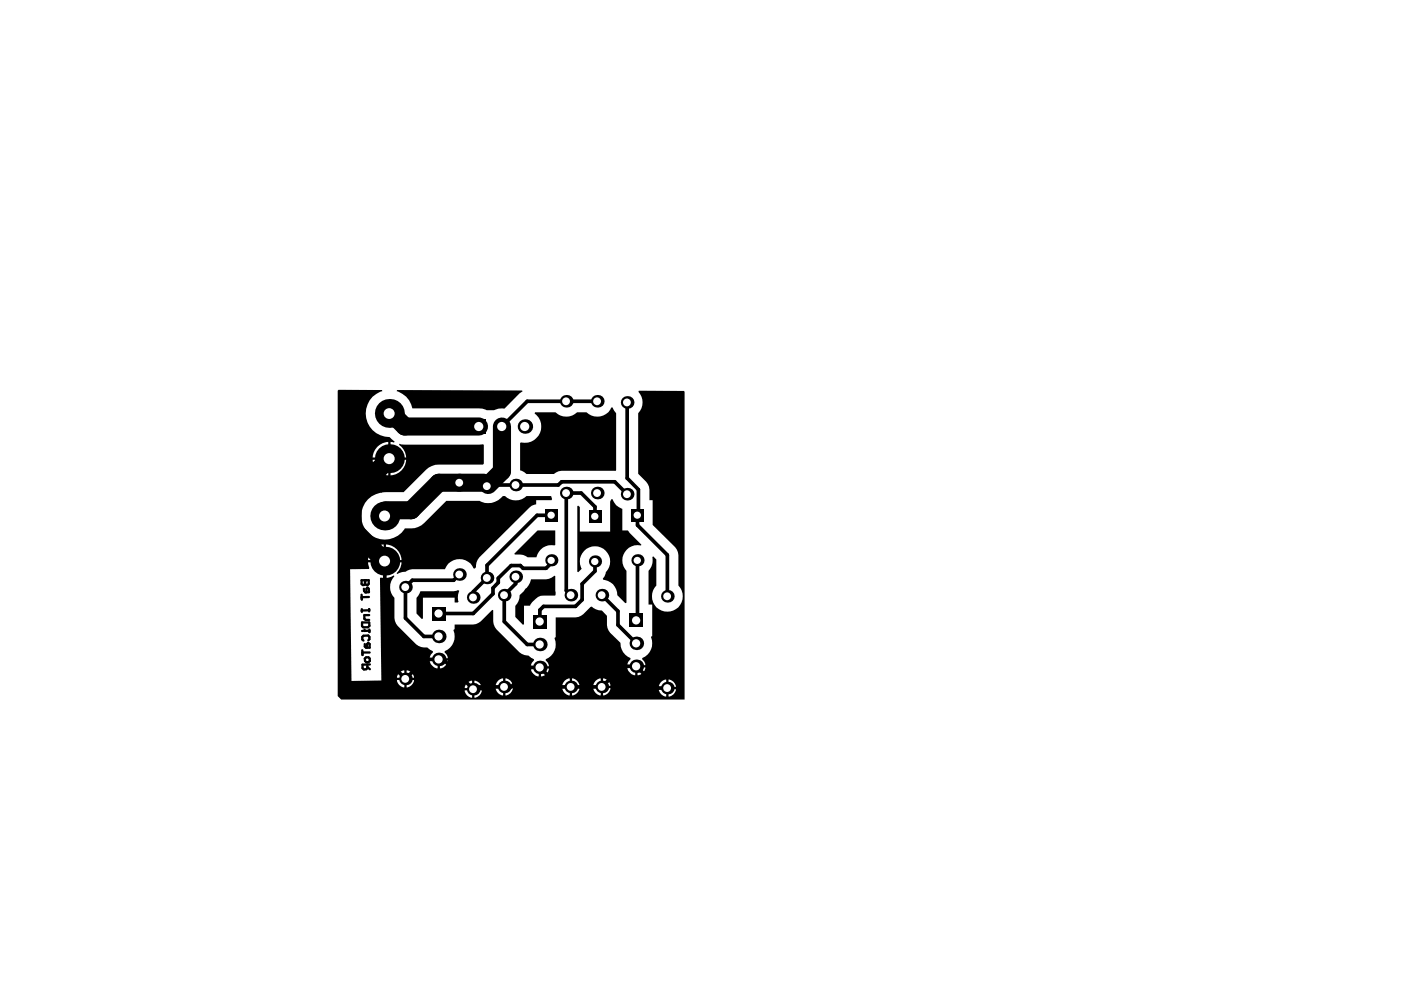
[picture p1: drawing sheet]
<svg xmlns="http://www.w3.org/2000/svg" width="297mm" height="210mm" viewBox="0 0 297 210" stroke-linecap="round" stroke-linejoin="round" font-family="sans-serif">
<g fill="#000">
<path d="M84.2 82.7l26.5 .1 .1 .2-.7 .4-3.1 3.2a3.2 3.2 0 0 0-2.2 .4h-1.6l-.9-.4h-.7h-14.2a4.7 4.7 0 0 0-3.3-3.7zM113.4 87.4h4.4a3.3 3.3 0 0 0 4.6 0h1.9a3.2 3.2 0 0 0 5.3-1h.3l.7 1.2v12.1l-.1 .2-11.4-.1-.6 .1-1.1 .6h-5.8l-1.3-.8v-5.8l.2-.1a3.4 3.4 0 0 0 3.9-1.9 3.4 3.4 0 0 0-1.1-4.2zM109.1 117.4l4.9-4.9h3.7v3l-.1 .1a3.3 3.3 0 0 0-3.9 2.6h-1.8a3.3 3.3 0 0 0-2.7-.6zM122.4 107.3l.2-.1 .3 .3v5.2h6.5v-6.4l.2-.4h.3a2.95 2.95 0 0 0 2 2v4.6h1.2l2.9 3-.1 .2a3.2 3.2 0 0 0-3.5 1.5 3.2 3.2 0 0 0 .4 3.8v6.8l-.2 .1-1.7-1.7a3.2 3.2 0 0 0-3-3.3l-.1-.2 .3-.5 .3-.9a3.2 3.2 0 0 0 .2-4.3 3.2 3.2 0 0 0-4.3-.6 3.2 3.2 0 0 0-1 4.2l-.7 .7-.2-.1zM89.1 125.4h7.1l.9-.3 .3 .2a2.97 2.97 0 0 0-.2 2.2l-.1 .2h-.7v-1h-6.7v4.4l-.3 .1-1.1-1.1v-3.3zM112.6 122.8h3.2a2.4 2.4 0 0 0 1.7-.7h.2l.1 4.1-2.6 .1a3.8 3.8 0 0 0-2.8 2.1h-1.3v4l-.2 .1-1.7-1.7v-2.3a3.2 3.2 0 0 0 1-2.3l1.2-1.4a3.1 3.1 0 0 0 1.2-2z"/>
<path d="M71.6 82.8l.2-.2 9.2 .1v.2a5 5 0 0 0-3.4 5.6 5 5 0 0 0 5 4.2l1.1 .9-.2 .2-.7-.1v3.3h3.3a3.4 3.4 0 0 0-1.5-2.7l.1-.2 1.1 .2 16.6-.1 .2 .1v4l-.2 .2h-9.4a4 4 0 0 0-2.7 1.1l-4.7 4.7h-3.8a5 5 0 0 0-4.7 7.4 5 5 0 0 0 8.7 .3 4.7 4.7 0 0 0 4.1-1.1l4.7-4.7h7.1a3.9 3.9 0 0 0 4.9-1h.5a3.3 3.3 0 0 0 4.5 0h5.2l.2 .6-.1 .2h-3.2v.9l-.9 .3-.5 .4-10.7 10.6a2.76 2.76 0 0 0-.7 2.1l-.2 .2h-.3a3.3 3.3 0 0 0-3.1-2 3.3 3.3 0 0 0-3 2.2h-6.9l-3.2 1-.1-.2a3.1 3.1 0 0 0 1-2.3h-3.3v3.3l1.1-.2 .6-.3 .1 .1a3.3 3.3 0 0 0 0 4.7v4.2l.4 1.2 4.2 4.4a3.3 3.3 0 0 0 2.4 .7l1.2 .8v.2a1.56 1.56 0 0 0-.7 1.3h3.8a1.56 1.56 0 0 0-.7-1.3l.1-.2a3.4 3.4 0 0 0 1.8-4.5l.3-.2v-1h3.9l1.2-.3 2.9-2.8 .2 .1v2.4l.3 1.1 5.2 5.4a3.2 3.2 0 0 0 2 .7l1.1 .8v.2a1.56 1.56 0 0 0-.6 1.3h3.8a1.56 1.56 0 0 0-.7-1.3v-.2a3.4 3.4 0 0 0 1.9-4.5l.2-.2v-4.2h4.2a4.2 4.2 0 0 0 3.1-2.1l.4-.2a2.97 2.97 0 0 0 2.1 .8l1.1 1.2a4.1 4.1 0 0 0 .7 3.6l2.2 2.1a3.4 3.4 0 0 0 2.1 3.2v.3a1.56 1.56 0 0 0-.7 1.2h3.8a1.56 1.56 0 0 0-.7-1.2l.1-.3a3.4 3.4 0 0 0 1.8-4.4l.3-.2v-6.7h-.8v-7.2a3.1 3.1 0 0 0 .8-2.9l.2-.1 .7 .6v5.5a3.3 3.3 0 0 0 0 4.6 3.3 3.3 0 0 0 4.6 0 3.3 3.3 0 0 0 0-4.6l-.1-7-.5-1.1-4.8-4.7v-5.3h-.7a4.9 4.9 0 0 0-2.4-5.5v-12.9a3.3 3.3 0 0 0 .1-4.5l.1-.3 9.5 .1 .1 .2v65.2h-72.8l-.7-.7zM80 94.7a3.4 3.4 0 0 0-1 2.3h3.3v-3.3a3.4 3.4 0 0 0-2.3 1zM82.8 97.5v3.3a3.5 3.5 0 0 0 3.3-3.3zM79 97.5a3.5 3.5 0 0 0 3.3 3.3v-3.3zM81.8 115.4v3.3h3.3a3.5 3.5 0 0 0-3.3-3.3zM79.1 116.5a3.4 3.4 0 0 0-1.1 2.2h3.3v-3.3a3.4 3.4 0 0 0-2.2 1.1zM74.2 120.7l.3 23.7 6.4-.1-.3-21.7 .2-.2 .5 .1v-3.3h-3.3l.3 1.2-.1 .2zM93.3 140v1.7a1.86 1.86 0 0 0 1.6-1.7zM91.1 140a1.86 1.86 0 0 0 1.7 1.7v-1.7zM135.2 141.5v1.7a1.86 1.86 0 0 0 1.6-1.7zM133 141.5a1.86 1.86 0 0 0 1.7 1.7v-1.7zM114.7 141.8v1.6a1.86 1.86 0 0 0 1.7-1.6zM112.6 141.8a1.86 1.86 0 0 0 1.6 1.6v-1.6zM86.2 142.1v1.6h1.6a1.68 1.68 0 0 0-1.6-1.6zM84.7 142.6l-.5 1.1h1.5v-1.6zM127.9 143.8v1.6h1.5a1.68 1.68 0 0 0-1.5-1.6zM126.3 144.3l-.5 1.1h1.6v-1.6zM121.3 143.8v1.6h1.5a1.68 1.68 0 0 0-1.5-1.6zM119.7 144.3l-.5 1.1h1.6v-1.6zM107.2 143.8v1.6h1.5a1.68 1.68 0 0 0-1.5-1.6zM105.6 144.3l-.5 1.1h1.6v-1.6zM141.7 144.1v1.5h1.6a1.68 1.68 0 0 0-1.6-1.5zM140.2 144.6l-.5 1h1.6v-1.5zM86.2 144.2v1.5a1.68 1.68 0 0 0 1.6-1.5zM84.2 144.2a1.68 1.68 0 0 0 1.5 1.5v-1.5zM100.6 144.3v1.6h1.5a1.67 1.67 0 0 0-1.5-1.6zM99 144.8l-.5 1.1h1.6v-1.6zM107.2 145.9v1.5a1.68 1.68 0 0 0 1.5-1.5zM105.1 145.9a1.68 1.68 0 0 0 1.6 1.5v-1.5zM127.9 145.9v1.5a1.68 1.68 0 0 0 1.5-1.5zM125.8 145.9a1.68 1.68 0 0 0 1.6 1.5v-1.5zM121.3 145.9v1.5a1.68 1.68 0 0 0 1.5-1.5zM119.2 145.9a1.68 1.68 0 0 0 1.6 1.5v-1.5zM141.7 146.1v1.6a1.67 1.67 0 0 0 1.6-1.6zM139.7 146.1a1.67 1.67 0 0 0 1.6 1.6v-1.6zM100.6 146.4v1.5a1.68 1.68 0 0 0 1.5-1.5zM98.5 146.4a1.68 1.68 0 0 0 1.6 1.5v-1.5z"/>
<circle cx="126.6" cy="104.5" r="1.34"/>
<circle cx="76.8" cy="133.8" r=".24"/>
<circle cx="77.4" cy="123" r=".24"/>
</g>
<g fill="none" stroke="#000" stroke-width=".78">
<path d="M126.6 85.1h-14.8l-5.4 5.3M133 85.3v16.1l2.4 2.4v5.2l-.2 .3v2l6.3 6.4v8.7M81.6 119v20.6l4.4 4.3 4.1-4.1h3.9l6.3 6.3 .5-.5h7.6l4.1-4.1h2l4.1 4.1h9l4.4-4.3h2.9l4.6 4.6h2M102.5 102.3l.8 .8 .2-.3h14.9l.7-.6h11.2l2.7 2.6M116.9 118.8v.6l-1.1 1.1h-4.9l-.6-.6h-1.9l-2.8 2.7v.9l-1.1 1.2v1.2l-4.2 4.2h-7.3M116.9 109.3h-3l-10.6 10.6v2.6l-3 3v1.2M126.2 119v2.1l-2.8 2.7v3.4l-1.4 1.4h-6.8l-.7 .7v2.5M126.2 109.5v-2l-3-3h-3.1v20.7l.9 1M135.2 118.8v12.5l-.3 .2M85.2 124.5l.8 .7v5.8l3.9 3.9h3.1M97.4 121.8l-1.2 1.2h-8.8l-1.4 1.5M109.3 122.3v1.5l-2.4 2.4v5.6l4.9 4.8h2.7"/>
<path d="M127.6 126.2l3.4 3.4v2.9l3.9 3.9"/>
</g>
<path d="M82.6 87.2l3.2 3.2h15.8M82.6 97.2l-7.8 7.8v7.2l6.8 6.8M106.4 90.4v9.5l-2.9 2.9M102.5 102.3h-9.5l-5.8 5.9h-5.4" fill="none" stroke="#000" stroke-width="3.8"/>
<g fill="none" stroke="#000" stroke-width=".49">
<path d="M76.7 123h1.5v.8l-.3 .2-.5-.2-.2 .2h-.3l-.2-.2zM76.7 126.1v1v-.5h1.5M76.7 129.2v.5M76.8 132h1.5v.7l-.3 .3h-1l-.2-.2zM76.8 137.9l.1 1v-.6h1.5M77.2 124.8v.5l.2 .3h.8v-.8l-.3-.2-.2 .2v.8M77.3 133.5v.3l1-.1M77.3 136.5v.6l.3 .2h.8v-.8l-.3-.2-.3 .2v.8M77.3 139.6l.3-.2h.5l.3 .2v.5l-.3 .3h-.5l-.2-.3zM77.4 123v.8M78.1 135.8l.2-.3v-.5l-.2-.3-1 .1-.3 .2v.6l.3 .2M78.3 129.4h-1.6"/>
<path d="M78.3 129.2v.4M78.3 130.4h-1.1v.8l.3 .2h.8M78.3 133.5v.5M77.9 140.9v.8l-.3 .2h-.4l-.3-.2v-.8h1.5M77.9 141.4l.5 .5"/>
</g>
<circle cx="126.6" cy="104.5" r=".83" fill="#fff"/>
<circle cx="126.6" cy="85.1" r="1.34" fill="#000"/>
<circle cx="126.6" cy="85.1" r=".83" fill="#fff"/>
<circle cx="103.3" cy="122.5" r="1.34" fill="#000"/>
<circle cx="103.2" cy="122.5" r=".83" fill="#fff"/>
<circle cx="103.3" cy="103.1" r="1.34" fill="#000"/>
<circle cx="103.2" cy="103.1" r=".83" fill="#fff"/>
<circle cx="111.3" cy="90.4" r="1.53" fill="#000"/>
<circle cx="111.2" cy="90.4" r=".97" fill="#fff"/>
<path d="M133.5 130.1h2.9v2.9h-2.9z" fill-rule="evenodd" fill="#000"/>
<circle cx="134.9" cy="131.5" r=".88" fill="#fff"/>
<circle cx="134.9" cy="136.4" r="1.43" fill="#000"/>
<circle cx="134.9" cy="136.4" r=".88" fill="#fff"/>
<circle cx="134.9" cy="141.3" r="1.43" fill="#000"/>
<circle cx="134.9" cy="141.3" r=".88" fill="#fff"/>
<circle cx="86" cy="143.9" r="1.34" fill="#000"/>
<circle cx="85.9" cy="143.9" r=".83" fill="#fff"/>
<circle cx="93" cy="139.8" r="1.43" fill="#000"/>
<circle cx="93" cy="139.8" r=".88" fill="#fff"/>
<circle cx="86" cy="124.5" r="1.34" fill="#000"/>
<circle cx="85.9" cy="124.5" r=".83" fill="#fff"/>
<path d="M113 130.3h2.9v2.9h-2.9z" fill-rule="evenodd" fill="#000"/>
<circle cx="114.4" cy="131.8" r=".88" fill="#fff"/>
<circle cx="120.1" cy="104.5" r="1.34" fill="#000"/>
<circle cx="120" cy="104.5" r=".83" fill="#fff"/>
<circle cx="120.1" cy="85.1" r="1.34" fill="#000"/>
<circle cx="120" cy="85.1" r=".83" fill="#fff"/>
<circle cx="133" cy="104.8" r="1.34" fill="#000"/>
<circle cx="132.9" cy="104.8" r=".83" fill="#fff"/>
<circle cx="133" cy="85.3" r="1.34" fill="#000"/>
<circle cx="132.9" cy="85.3" r=".83" fill="#fff"/>
<path d="M91.6 128.6h2.9v2.9h-2.9z" fill-rule="evenodd" fill="#000"/>
<circle cx="93" cy="130.1" r=".88" fill="#fff"/>
<circle cx="93" cy="134.9" r="1.43" fill="#000"/>
<circle cx="93" cy="134.9" r=".88" fill="#fff"/>
<circle cx="100.3" cy="146.1" r="1.34" fill="#000"/>
<circle cx="100.3" cy="146.1" r=".83" fill="#fff"/>
<circle cx="106.9" cy="145.6" r="1.34" fill="#000"/>
<circle cx="106.9" cy="145.6" r=".83" fill="#fff"/>
<circle cx="100.3" cy="126.7" r="1.34" fill="#000"/>
<circle cx="100.3" cy="126.7" r=".83" fill="#fff"/>
<circle cx="106.9" cy="126.2" r="1.34" fill="#000"/>
<circle cx="106.9" cy="126.2" r=".83" fill="#fff"/>
<circle cx="109.3" cy="122.3" r="1.34" fill="#000"/>
<circle cx="109.3" cy="122.3" r=".83" fill="#fff"/>
<circle cx="97.4" cy="121.8" r="1.34" fill="#000"/>
<circle cx="97.4" cy="121.8" r=".83" fill="#fff"/>
<circle cx="109.3" cy="102.8" r="1.34" fill="#000"/>
<circle cx="109.3" cy="102.8" r=".83" fill="#fff"/>
<circle cx="97.4" cy="102.3" r="1.34" fill="#000"/>
<circle cx="97.4" cy="102.3" r=".83" fill="#fff"/>
<circle cx="106.4" cy="90.4" r="1.53" fill="#000"/>
<circle cx="106.4" cy="90.4" r=".97" fill="#fff"/>
<path d="M100 88.9h3.1v3h-3.1z" fill-rule="evenodd" fill="#000"/>
<circle cx="101.5" cy="90.4" r=".97" fill="#fff"/>
<circle cx="114.5" cy="141.5" r="1.43" fill="#000"/>
<circle cx="114.4" cy="141.5" r=".88" fill="#fff"/>
<circle cx="121" cy="145.6" r="1.34" fill="#000"/>
<circle cx="121" cy="145.6" r=".83" fill="#fff"/>
<circle cx="114.5" cy="136.6" r="1.43" fill="#000"/>
<circle cx="114.4" cy="136.6" r=".88" fill="#fff"/>
<circle cx="121" cy="126.2" r="1.34" fill="#000"/>
<circle cx="121" cy="126.2" r=".83" fill="#fff"/>
<circle cx="116.9" cy="118.8" r="1.29" fill="#000"/>
<circle cx="116.9" cy="118.8" r=".77" fill="#fff"/>
<circle cx="135.2" cy="118.8" r="1.29" fill="#000"/>
<circle cx="135.1" cy="118.8" r=".77" fill="#fff"/>
<path d="M115.6 107.9h2.6v2.7h-2.6z" fill-rule="evenodd" fill="#000"/>
<circle cx="116.9" cy="109.2" r=".77" fill="#fff"/>
<path d="M133.9 107.9h2.6v2.7h-2.6z" fill-rule="evenodd" fill="#000"/>
<circle cx="135.1" cy="109.2" r=".77" fill="#fff"/>
<circle cx="81.6" cy="119" r="3.1" fill="#000"/>
<circle cx="81.5" cy="119" r="1.16" fill="#fff"/>
<circle cx="82.6" cy="97.2" r="3.1" fill="#000"/>
<circle cx="82.5" cy="97.2" r="1.17" fill="#fff"/>
<circle cx="82.6" cy="87.7" r="3.1" fill="#000"/>
<circle cx="82.5" cy="87.7" r="1.16" fill="#fff"/>
<circle cx="141.5" cy="145.9" r="1.34" fill="#000"/>
<circle cx="141.4" cy="145.9" r=".83" fill="#fff"/>
<circle cx="127.6" cy="145.6" r="1.34" fill="#000"/>
<circle cx="127.6" cy="145.6" r=".83" fill="#fff"/>
<circle cx="141.5" cy="126.4" r="1.34" fill="#000"/>
<circle cx="141.4" cy="126.4" r=".83" fill="#fff"/>
<circle cx="127.6" cy="126.2" r="1.34" fill="#000"/>
<circle cx="127.6" cy="126.2" r=".83" fill="#fff"/>
<circle cx="126.2" cy="119" r="1.29" fill="#000"/>
<circle cx="126.1" cy="119.1" r=".77" fill="#fff"/>
<circle cx="81.6" cy="109.4" r="3.1" fill="#000"/>
<circle cx="81.5" cy="109.4" r="1.17" fill="#fff"/>
<path d="M124.9 108.2h2.6v2.6h-2.6z" fill-rule="evenodd" fill="#000"/>
<circle cx="126.1" cy="109.5" r=".77" fill="#fff"/>
</svg>
